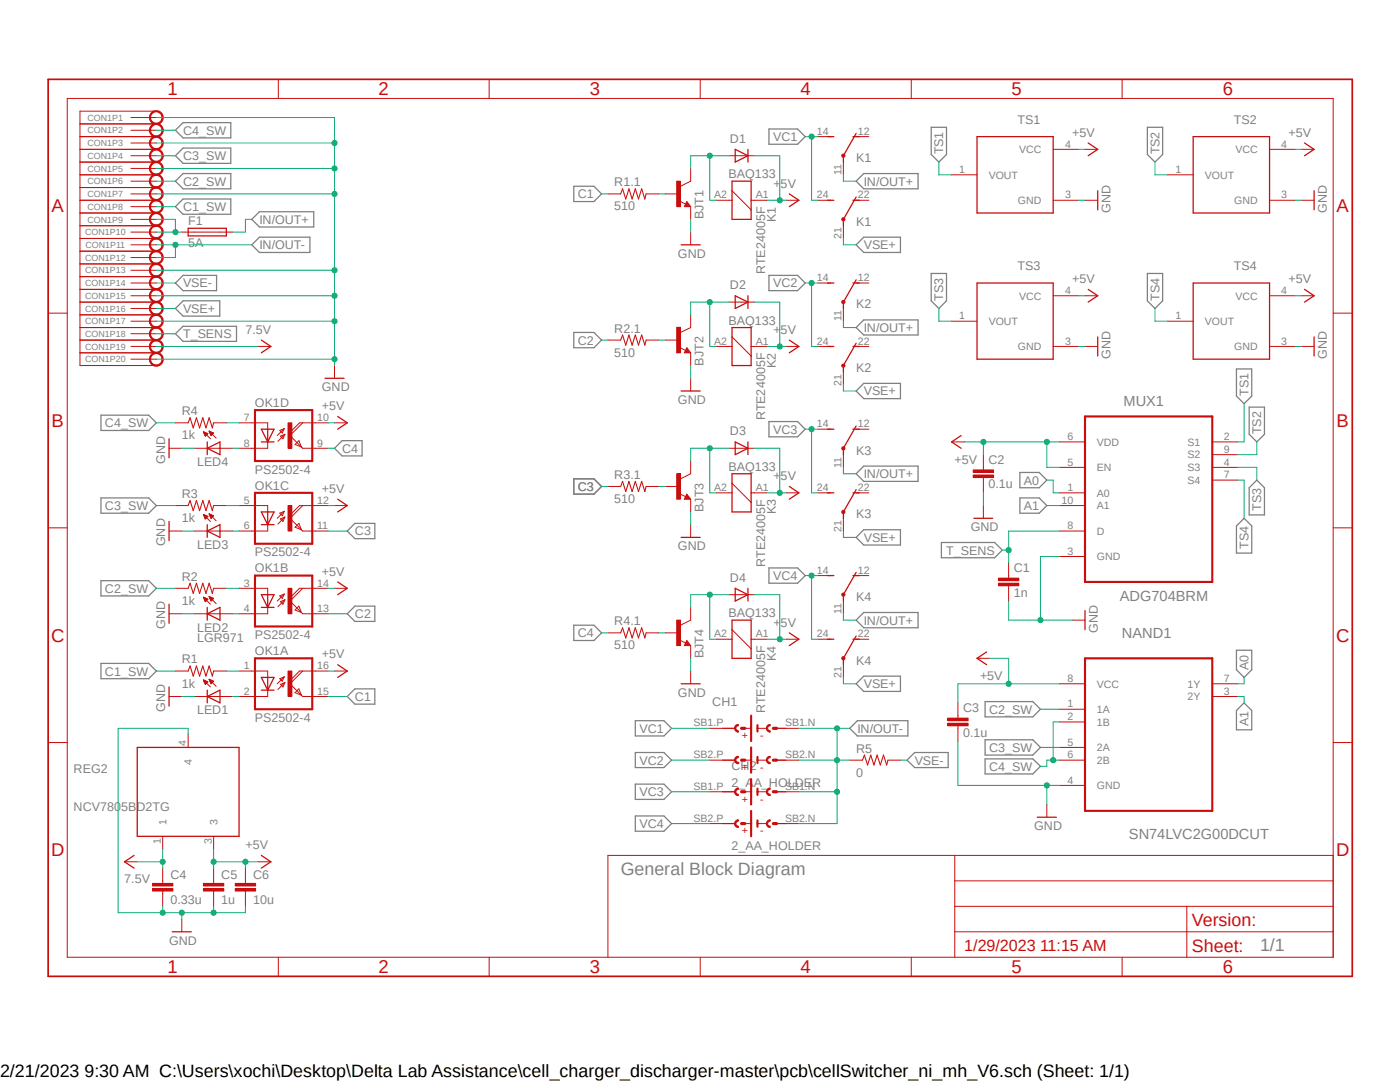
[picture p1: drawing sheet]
<svg xmlns="http://www.w3.org/2000/svg" width="279mm" height="216mm" viewBox="0 0 279 216" stroke-linecap="round" stroke-linejoin="round" font-family="sans-serif">
<defs><g id="words">
<g font-size="3.7" fill="#c90d0c">
<text x="33.4" y="19">1</text>
<text x="75.6" y="19">2</text>
<text x="117.7" y="19">3</text>
<text x="159.8" y="19">4</text>
<text x="201.9" y="19">5</text>
<text x="244" y="19">6</text>
<text x="10.3" y="42.4">A</text>
<text x="266.7" y="42.4">A</text>
<text x="10.3" y="85.2">B</text>
<text x="266.7" y="85.2">B</text>
<text x="10.2" y="128.1">C</text>
<text x="266.7" y="128.1">C</text>
<text x="10.2" y="170.9">D</text>
<text x="266.7" y="170.9">D</text>
<text x="33.4" y="194.2">1</text>
<text x="75.6" y="194.2">2</text>
<text x="117.7" y="194.2">3</text>
<text x="159.8" y="194.2">4</text>
<text x="201.9" y="194.2">5</text>
<text x="244" y="194.2">6</text>
</g>
<g font-size="3.6" fill="#808080">
<text x="123.9" y="174.5">General Block Diagram</text>
<text x="251.5" y="189.7">1/1</text>
</g>
<g font-size="3.6" fill="#c90d0c">
<text x="237.9" y="184.8">Version:</text>
<text x="237.9" y="189.9">Sheet:</text>
</g>
<text font-size="3.6" x="0" y="214.9">2/21/2023 9:30 AM C:\Users\xochi\Desktop\Delta Lab Assistance\cell_charger_discharger-master\pcb\cellSwitcher_ni_mh_V6.sch (Sheet: 1/1)</text>
<text font-size="3.2" fill="#c90d0c" x="192.4" y="189.7">1/29/2023 11:15 AM</text>
<g font-size="2.9" fill="#808080">
<text x="224.2" y="81">MUX1</text>
<text x="223.5" y="119.9">ADG704BRM</text>
<text x="223.9" y="127.3">NAND1</text>
<text x="225.3" y="167.4">SN74LVC2G00DCUT</text>
</g>
<g font-size="2.5" fill="#808080">
<text x="36.5" y="26.9">C4_SW</text>
<text x="145.7" y="28.4">D1</text>
<text x="154.3" y="28.2">VC1</text>
<text x="203.1" y="24.7">TS1</text>
<text x="214" y="27.3">+5V</text>
<text x="246.3" y="24.7">TS2</text>
<text x="257.2" y="27.3">+5V</text>
<text x="36.5" y="32">C3_SW</text>
<text x="145.4" y="35.6">BAQ133</text>
<text x="170.9" y="32.3">K1</text>
<text x="188.3" y="30.8" transform="rotate(-90 188.3 30.8)">TS1</text>
<text x="231.4" y="30.8" transform="rotate(-90 231.4 30.8)">TS2</text>
<text x="36.5" y="37">C2_SW</text>
<text x="115.3" y="39.6">C1</text>
<text x="122.6" y="42">510</text>
<text x="122.6" y="37.2">R1.1</text>
<text x="154.3" y="37.4">+5V</text>
<text x="172.4" y="37">IN/OUT+</text>
<text x="36.5" y="42.1">C1_SW</text>
<text x="37.5" y="44.9">F1</text>
<text x="51.8" y="44.7">IN/OUT+</text>
<text x="140.4" y="43.8" transform="rotate(-90 140.4 43.8)">BJT1</text>
<text x="154.9" y="44.3" transform="rotate(-90 154.9 44.3)">K1</text>
<text x="170.9" y="45">K1</text>
<text x="221.6" y="42.5" transform="rotate(-90 221.6 42.5)">GND</text>
<text x="264.8" y="42.5" transform="rotate(-90 264.8 42.5)">GND</text>
<text x="37.5" y="49.2">5A</text>
<text x="51.8" y="49.7">IN/OUT-</text>
<text x="135.3" y="51.4">GND</text>
<text x="172.4" y="49.7">VSE+</text>
<text x="203.1" y="53.9">TS3</text>
<text x="246.3" y="53.9">TS4</text>
<text x="36.5" y="57.4">VSE-</text>
<text x="145.7" y="57.6">D2</text>
<text x="152.7" y="54.7" transform="rotate(-90 152.7 54.7)">RTE24005F</text>
<text x="154.3" y="57.4">VC2</text>
<text x="214" y="56.5">+5V</text>
<text x="257.2" y="56.5">+5V</text>
<text x="36.5" y="62.4">VSE+</text>
<text x="145.4" y="64.8">BAQ133</text>
<text x="170.9" y="61.6">K2</text>
<text x="188.3" y="60" transform="rotate(-90 188.3 60)">TS3</text>
<text x="231.4" y="60" transform="rotate(-90 231.4 60)">TS4</text>
<text x="36.5" y="67.5">T_SENS</text>
<text x="49" y="66.6">7.5V</text>
<text x="115.3" y="68.8">C2</text>
<text x="122.6" y="71.2">510</text>
<text x="122.6" y="66.4">R2.1</text>
<text x="154.3" y="66.6">+5V</text>
<text x="172.4" y="66.3">IN/OUT+</text>
<text x="221.6" y="71.7" transform="rotate(-90 221.6 71.7)">GND</text>
<text x="264.8" y="71.7" transform="rotate(-90 264.8 71.7)">GND</text>
<text x="140.4" y="72.9" transform="rotate(-90 140.4 72.9)">BJT2</text>
<text x="154.9" y="73.4" transform="rotate(-90 154.9 73.4)">K2</text>
<text x="170.9" y="74.2">K2</text>
<text x="36.3" y="82.9">R4</text>
<text x="50.9" y="81.2">OK1D</text>
<text x="64.2" y="78">GND</text>
<text x="64.2" y="81.8">+5V</text>
<text x="135.3" y="80.6">GND</text>
<text x="152.7" y="83.9" transform="rotate(-90 152.7 83.9)">RTE24005F</text>
<text x="172.4" y="78.9">VSE+</text>
<text x="249.2" y="79" transform="rotate(-90 249.2 79)">TS1</text>
<text x="21" y="85.3">C4_SW</text>
<text x="36.3" y="87.7">1k</text>
<text x="145.7" y="86.8">D3</text>
<text x="154.3" y="86.5">VC3</text>
<text x="251.7" y="86.7" transform="rotate(-90 251.7 86.7)">TS2</text>
<text x="33" y="92.5" transform="rotate(-90 33 92.5)">GND</text>
<text x="39.3" y="93">LED4</text>
<text x="50.9" y="94.5">PS2502-4</text>
<text x="68.3" y="90.3">C4</text>
<text x="122.6" y="95.6">R3.1</text>
<text x="145.4" y="93.9">BAQ133</text>
<text x="154.3" y="95.8">+5V</text>
<text x="170.9" y="90.7">K3</text>
<text x="172.4" y="95.4">IN/OUT+</text>
<text x="190.5" y="92.5">+5V</text>
<text x="197.3" y="92.6">C2</text>
<text x="21" y="101.8">C3_SW</text>
<text x="36.3" y="99.4">R3</text>
<text x="50.9" y="97.7">OK1C</text>
<text x="64.2" y="98.3">+5V</text>
<text x="115.3" y="98">C3</text>
<text x="122.6" y="100.4">510</text>
<text x="197.3" y="97.5">0.1u</text>
<text x="204.3" y="96.7">A0</text>
<text x="204.3" y="101.8">A1</text>
<text x="251.7" y="101.9" transform="rotate(-90 251.7 101.9)">TS3</text>
<text x="36.3" y="104.2">1k</text>
<text x="70.8" y="106.9">C3</text>
<text x="140.4" y="102.2" transform="rotate(-90 140.4 102.2)">BJT3</text>
<text x="154.9" y="102.7" transform="rotate(-90 154.9 102.7)">K3</text>
<text x="170.9" y="103.4">K3</text>
<text x="193.7" y="106">GND</text>
<text x="33" y="109" transform="rotate(-90 33 109)">GND</text>
<text x="39.3" y="109.5">LED3</text>
<text x="50.9" y="111">PS2502-4</text>
<text x="135.3" y="109.8">GND</text>
<text x="152.7" y="113.1" transform="rotate(-90 152.7 113.1)">RTE24005F</text>
<text x="172.4" y="108.1">VSE+</text>
<text x="188.9" y="110.7">T_SENS</text>
<text x="249.2" y="109.5" transform="rotate(-90 249.2 109.5)">TS4</text>
<text x="21" y="118.3">C2_SW</text>
<text x="36.3" y="115.9">R2</text>
<text x="50.9" y="114.2">OK1B</text>
<text x="64.2" y="114.9">+5V</text>
<text x="145.7" y="116">D4</text>
<text x="154.3" y="115.7">VC4</text>
<text x="170.9" y="119.9">K4</text>
<text x="202.3" y="119">1n</text>
<text x="202.3" y="114.2">C1</text>
<text x="33" y="125.5" transform="rotate(-90 33 125.5)">GND</text>
<text x="36.3" y="120.7">1k</text>
<text x="70.8" y="123.4">C2</text>
<text x="122.6" y="124.8">R4.1</text>
<text x="145.4" y="123.1">BAQ133</text>
<text x="154.3" y="125">+5V</text>
<text x="172.4" y="124.6">IN/OUT+</text>
<text x="39.3" y="128.2">LGR971</text>
<text x="39.3" y="126">LED2</text>
<text x="50.9" y="127.6">PS2502-4</text>
<text x="50.9" y="130.7">OK1A</text>
<text x="64.2" y="131.4">+5V</text>
<text x="115.3" y="127.2">C4</text>
<text x="122.6" y="129.6">510</text>
<text x="140.4" y="131.4" transform="rotate(-90 140.4 131.4)">BJT4</text>
<text x="154.9" y="131.9" transform="rotate(-90 154.9 131.9)">K4</text>
<text x="219.1" y="126.3" transform="rotate(-90 219.1 126.3)">GND</text>
<text x="21" y="134.8">C1_SW</text>
<text x="36.3" y="137.2">1k</text>
<text x="36.3" y="132.4">R1</text>
<text x="170.9" y="132.6">K4</text>
<text x="172.4" y="137.3">VSE+</text>
<text x="195.6" y="135.7">+5V</text>
<text x="249.2" y="133.6" transform="rotate(-90 249.2 133.6)">A0</text>
<text x="33" y="142" transform="rotate(-90 33 142)">GND</text>
<text x="39.3" y="142.5">LED1</text>
<text x="70.8" y="139.9">C1</text>
<text x="135.3" y="139">GND</text>
<text x="142.2" y="140.9">CH1</text>
<text x="152.7" y="142.3" transform="rotate(-90 152.7 142.3)">RTE24005F</text>
<text x="192.2" y="142.2">C3</text>
<text x="197.4" y="142.4">C2_SW</text>
<text x="50.9" y="144.1">PS2502-4</text>
<text x="127.6" y="146.2">VC1</text>
<text x="171.1" y="146.2">IN/OUT-</text>
<text x="192.2" y="147">0.1u</text>
<text x="249.2" y="144.8" transform="rotate(-90 249.2 144.8)">A1</text>
<text x="14.7" y="154.2">REG2</text>
<text x="127.6" y="152.6">VC2</text>
<text x="146" y="153.6">CH2</text>
<text x="170.9" y="154.9">0</text>
<text x="170.9" y="150.2">R5</text>
<text x="182.5" y="152.6">VSE-</text>
<text x="197.4" y="153.8">C4_SW</text>
<text x="197.4" y="150">C3_SW</text>
<text x="14.7" y="161.8">NCV7805BD2TG</text>
<text x="127.6" y="158.9">VC3</text>
<text x="146" y="157">2_AA_HOLDER</text>
<text x="127.6" y="165.2">VC4</text>
<text x="206.4" y="165.6">GND</text>
<text x="49" y="169.4">+5V</text>
<text x="146" y="169.7">2_AA_HOLDER</text>
<text x="24.8" y="176.3">7.5V</text>
<text x="34" y="175.4">C4</text>
<text x="44.2" y="175.4">C5</text>
<text x="50.5" y="175.4">C6</text>
<text x="34" y="180.5">0.33u</text>
<text x="44.2" y="180.5">1u</text>
<text x="50.5" y="180.5">10u</text>
<text x="33.7" y="188.5">GND</text>
</g>
<g font-size="2.1" fill="#808080">
<text x="163" y="26.9">14</text>
<text x="171.2" y="26.9">12</text>
<text x="212.6" y="29.5">4</text>
<text x="255.7" y="29.5">4</text>
<text x="167.9" y="34.9" transform="rotate(-90 167.9 34.9)">11</text>
<text x="191.4" y="34.5">1</text>
<text x="197.3" y="35.6">VOUT</text>
<text x="203.4" y="30.6">VCC</text>
<text x="234.6" y="34.5">1</text>
<text x="240.5" y="35.6">VOUT</text>
<text x="246.6" y="30.6">VCC</text>
<text x="142.5" y="39.6">A2</text>
<text x="150.9" y="39.6">A1</text>
<text x="163" y="39.6">24</text>
<text x="171.2" y="39.6">22</text>
<text x="203.2" y="40.7">GND</text>
<text x="212.6" y="39.6">3</text>
<text x="246.3" y="40.7">GND</text>
<text x="255.7" y="39.6">3</text>
<text x="167.9" y="47.8" transform="rotate(-90 167.9 47.8)">21</text>
<text x="163" y="56.1">14</text>
<text x="171.2" y="56.1">12</text>
<text x="203.4" y="59.8">VCC</text>
<text x="212.6" y="58.6">4</text>
<text x="246.6" y="59.8">VCC</text>
<text x="255.7" y="58.6">4</text>
<text x="167.9" y="64.1" transform="rotate(-90 167.9 64.1)">11</text>
<text x="191.4" y="63.7">1</text>
<text x="197.3" y="64.9">VOUT</text>
<text x="234.6" y="63.7">1</text>
<text x="240.5" y="64.9">VOUT</text>
<text x="142.5" y="68.8">A2</text>
<text x="150.9" y="68.8">A1</text>
<text x="163" y="68.8">24</text>
<text x="171.2" y="68.8">22</text>
<text x="203.2" y="69.9">GND</text>
<text x="212.6" y="68.8">3</text>
<text x="246.3" y="69.9">GND</text>
<text x="255.7" y="68.8">3</text>
<text x="167.9" y="77" transform="rotate(-90 167.9 77)">21</text>
<text x="48.7" y="84">7</text>
<text x="48.7" y="89.1">8</text>
<text x="63.3" y="84">10</text>
<text x="63.3" y="89.1">9</text>
<text x="163" y="85.3">14</text>
<text x="171.2" y="85.3">12</text>
<text x="213" y="87.8">6</text>
<text x="218.9" y="88.9">VDD</text>
<text x="237" y="88.9">S1</text>
<text x="244.3" y="87.8">2</text>
<text x="167.9" y="93.3" transform="rotate(-90 167.9 93.3)">11</text>
<text x="213" y="92.9">5</text>
<text x="218.9" y="94">EN</text>
<text x="237" y="91.5">S2</text>
<text x="237" y="94">S3</text>
<text x="244.3" y="90.4">9</text>
<text x="244.3" y="92.9">4</text>
<text x="244.3" y="95.5">7</text>
<text x="48.7" y="100.5">5</text>
<text x="63.3" y="100.5">12</text>
<text x="142.5" y="98">A2</text>
<text x="150.9" y="98">A1</text>
<text x="163" y="98">24</text>
<text x="171.2" y="98">22</text>
<text x="211.8" y="100.5">10</text>
<text x="213" y="98">1</text>
<text x="218.9" y="99.1">A0</text>
<text x="218.9" y="101.6">A1</text>
<text x="237" y="96.6">S4</text>
<text x="48.7" y="105.6">6</text>
<text x="63.3" y="105.6">11</text>
<text x="167.9" y="106.1" transform="rotate(-90 167.9 106.1)">21</text>
<text x="213" y="105.6">8</text>
<text x="218.9" y="106.7">D</text>
<text x="213" y="110.7">3</text>
<text x="218.9" y="111.8">GND</text>
<text x="48.7" y="117.1">3</text>
<text x="63.3" y="117.1">14</text>
<text x="163" y="114.5">14</text>
<text x="171.2" y="114.5">12</text>
<text x="48.7" y="122.1">4</text>
<text x="63.3" y="122.1">13</text>
<text x="167.9" y="122.5" transform="rotate(-90 167.9 122.5)">11</text>
<text x="142.5" y="127.2">A2</text>
<text x="150.9" y="127.2">A1</text>
<text x="163" y="127.2">24</text>
<text x="171.2" y="127.2">22</text>
<text x="48.7" y="133.5">1</text>
<text x="63.3" y="133.5">16</text>
<text x="167.9" y="135.3" transform="rotate(-90 167.9 135.3)">21</text>
<text x="213" y="136.1">8</text>
<text x="218.9" y="137.2">VCC</text>
<text x="237" y="137.2">1Y</text>
<text x="244.3" y="136.1">7</text>
<text x="48.7" y="138.6">2</text>
<text x="63.3" y="138.6">15</text>
<text x="213" y="141.1">1</text>
<text x="213" y="143.7">2</text>
<text x="218.9" y="142.3">1A</text>
<text x="237" y="139.7">2Y</text>
<text x="244.3" y="138.6">3</text>
<text x="37.2" y="148.8" transform="rotate(-90 37.2 148.8)">4</text>
<text x="138.4" y="144.9">SB1.P</text>
<text x="156.7" y="144.9">SB1.N</text>
<text x="213" y="148.8">5</text>
<text x="218.9" y="144.8">1B</text>
<text x="218.9" y="149.9">2A</text>
<text x="38.3" y="152.7" transform="rotate(-90 38.3 152.7)">4</text>
<text x="138.4" y="151.3">SB2.P</text>
<text x="156.7" y="151.3">SB2.N</text>
<text x="213" y="151.3">6</text>
<text x="218.9" y="152.4">2B</text>
<text x="138.4" y="157.6">SB1.P</text>
<text x="156.7" y="157.6">SB1.N</text>
<text x="213" y="156.4">4</text>
<text x="218.9" y="157.5">GND</text>
<text x="33.2" y="164.5" transform="rotate(-90 33.2 164.5)">1</text>
<text x="43.4" y="164.5" transform="rotate(-90 43.4 164.5)">3</text>
<text x="138.4" y="164">SB2.P</text>
<text x="156.7" y="164">SB2.N</text>
<text x="32.1" y="168.4" transform="rotate(-90 32.1 168.4)">1</text>
<text x="42.2" y="168.4" transform="rotate(-90 42.2 168.4)">3</text>
</g>
<g font-size="2.1" fill="#c90d0c">
<text x="148" y="147.5">+</text>
<text x="151.7" y="147.5">-</text>
<text x="148" y="153.8">+</text>
<text x="151.7" y="153.8">-</text>
<text x="148" y="160.1">+</text>
<text x="151.7" y="160.1">-</text>
<text x="148" y="166.5">+</text>
<text x="151.7" y="166.5">-</text>
</g>
<g font-size="1.8" fill="#808080">
<text x="17.5" y="24.1">CON1P1</text>
<text x="17.5" y="26.6">CON1P2</text>
<text x="17.5" y="29.2">CON1P3</text>
<text x="17.5" y="31.7">CON1P4</text>
<text x="17.5" y="34.2">CON1P5</text>
<text x="17.5" y="36.8">CON1P6</text>
<text x="17.5" y="39.3">CON1P7</text>
<text x="17.5" y="41.9">CON1P8</text>
<text x="17" y="46.9">CON1P10</text>
<text x="17.5" y="44.4">CON1P9</text>
<text x="17" y="52">CON1P12</text>
<text x="17.1" y="49.5">CON1P11</text>
<text x="17" y="54.6">CON1P13</text>
<text x="17" y="57.1">CON1P14</text>
<text x="17" y="59.6">CON1P15</text>
<text x="17" y="62.2">CON1P16</text>
<text x="17" y="64.7">CON1P17</text>
<text x="17" y="67.3">CON1P18</text>
<text x="17" y="69.8">CON1P19</text>
<text x="17" y="72.3">CON1P20</text>
</g>
</g></defs>
<path d="M9.1 15.5l261.2 179.9M270.3 15.5l-261.2 179.9" fill="none" stroke="#fff" stroke-width=".2"/>
<g fill="none" stroke="#808080" stroke-width=".25">
<path d="M35 26l1.5-1.5h9.6v3h-9.6zM35 36.2l1.5-1.6h9.6v3.1h-9.6zM36.5 29.5h9.6v3.1h-9.6l-1.5-1.5zM114.5 37.2h4l1.6 1.5-1.6 1.5h-4zM153.5 25.7h5.7l1.5 1.6-1.5 1.5h-5.7zM170.9 36.2l1.5-1.6h10.8v3.1h-10.8zM185.8 25.4h3.1v5.4l-1.5 1.5-1.6-1.5zM229 25.4h3v5.4l-1.5 1.5-1.5-1.5zM35 41.2l1.5-1.5h9.6v3.1h-9.6zM36.5 54.9h6.7v3.1h-6.7l-1.5-1.5zM50.2 48.9l1.6-1.6h10v3.1h-10zM51.8 42.2h10.8v3.1h-10.8l-1.6-1.5z"/>
<path d="M153.5 54.9h5.7l1.5 1.6-1.5 1.5h-5.7zM170.9 48.9l1.5-1.6h7.3v3.1h-7.3zM185.8 54.6h3.1v5.4l-1.5 1.6-1.6-1.6zM229 54.6h3v5.4l-1.5 1.6-1.5-1.6zM35 61.6l1.5-1.6h7.4v3.1h-7.4zM35 66.6l1.5-1.5h10.7v3h-10.7zM114.5 66.3h4l1.6 1.6-1.6 1.5h-4zM170.9 65.4l1.5-1.6h10.8v3h-10.8zM172.4 76.5h7.3v3h-7.3l-1.5-1.5zM246.8 73.6h3v5.4l-1.5 1.6-1.5-1.6zM20.2 99.4h9.5l1.5 1.5-1.5 1.5h-9.5zM20.2 82.8h9.5l1.5 1.6-1.5 1.5h-9.5z"/>
<path d="M66.8 89.5l1.5-1.6h4v3.1h-4zM114.5 95.5h4l1.6 1.6-1.6 1.5h-4zM153.5 84.1h5.7l1.5 1.5-1.5 1.6h-5.7zM172.4 93h10.8v3.1h-10.8l-1.5-1.6zM203.5 94.3h3.9l1.5 1.5-1.5 1.5h-3.9zM203.5 99.4h3.9l1.5 1.5-1.5 1.5h-3.9zM249.3 81.2h3v5.5l-1.5 1.5-1.5-1.5zM250.8 95.8l1.5 1.5v5.4h-3v-5.4zM20.2 115.9h9.5l1.5 1.5-1.5 1.5h-9.5zM70.8 104.4h4v3.1h-4l-1.5-1.5zM153.5 113.3h5.7l1.5 1.6-1.5 1.5h-5.7zM170.9 107.2l1.5-1.5h7.3v3.1h-7.3z"/>
<path d="M187.9 108.2h10.6l1.5 1.6-1.5 1.5h-10.6zM248.3 103.4l1.5 1.5v5.5h-3v-5.5zM20.2 132.4h9.5l1.5 1.5-1.5 1.5h-9.5zM70.8 137.5h4v3h-4l-1.5-1.5zM70.8 120.9h4v3.1h-4l-1.5-1.5zM114.5 124.8h4l1.6 1.5-1.6 1.5h-4zM170.9 136.4l1.5-1.5h7.3v3.1h-7.3zM170.9 123.7l1.5-1.5h10.8v3.1h-10.8zM196.6 140h9.5l1.5 1.5-1.5 1.5h-9.5zM246.8 129.8h3v3.8l-1.5 1.6-1.5-1.6zM126.8 143.8h5.7l1.5 1.5-1.5 1.6h-5.7zM126.8 150.2h5.7l1.5 1.5-1.5 1.5h-5.7z"/>
<path d="M126.8 156.5h5.7l1.5 1.5-1.5 1.5h-5.7zM171.1 143.8h10.1v3.1h-10.1l-1.5-1.6zM181 151.7l1.5-1.5h6.7v3h-6.7zM196.6 151.4h9.5l1.5 1.5-1.5 1.5h-9.5zM196.6 147.6h9.5l1.5 1.5-1.5 1.6h-9.5zM248.3 140.3l1.5 1.5v3.8h-3v-3.8zM126.8 162.8h5.7l1.5 1.5-1.5 1.6h-5.7z"/>
</g>
<path d="M146.1 36.2h3.8v7.6h-3.8zM165.1 27.3h1.3M170.2 27.3h1.3M170.9 26.6l-2.6 4.5v1.2" fill="none" stroke="#c90d0c" stroke-width=".25"/>
<path d="M142.9 40h3.2M146.1 38.1l3.8 3.8M149.9 40h3.2" fill="none" stroke="#c90d0c" stroke-width=".2"/>
<path d="M168.1 30.8h.4l.2 .3-.2 .2-.2 .1-.2-.1z" fill-rule="evenodd" fill="#c90d0c"/>
<path d="M163.2 27.3h2.6M168.1 30.8h.4l.2 .3-.2 .2-.2 .1-.2-.1zM168.3 32.3v2.6M170.9 27.3h2.5" fill="none" stroke="#c90d0c" stroke-width=".2"/>
<path d="M165.1 40h1.3M170.2 40h1.3M170.9 39.3l-2.6 4.5v1.2" fill="none" stroke="#c90d0c" stroke-width=".25"/>
<path d="M168.1 43.5h.4l.2 .3-.2 .2-.2 .1-.2-.1z" fill-rule="evenodd" fill="#c90d0c"/>
<path d="M163.2 40h2.6M170.9 40h2.5M168.1 43.5h.4l.2 .3-.2 .2-.2 .1-.2-.1zM168.3 45v2.6M142.9 69.1h3.2M146.1 67.2l3.8 3.8M149.9 69.1h3.2" fill="none" stroke="#c90d0c" stroke-width=".2"/>
<path d="M165.1 56.5h1.3M170.2 56.5h1.3M170.9 55.8l-2.6 4.5v1.3M146.1 65.4h3.8v7.5h-3.8z" fill="none" stroke="#c90d0c" stroke-width=".25"/>
<path d="M168.1 60h.4l.2 .3-.2 .2h-.4z" fill-rule="evenodd" fill="#c90d0c"/>
<path d="M163.2 56.5h2.6M170.9 56.5h2.5M168.1 60h.4l.2 .3-.2 .2h-.4zM168.3 61.6v2.5" fill="none" stroke="#c90d0c" stroke-width=".2"/>
<path d="M165.1 69.1h1.3M170.2 69.1h1.3M170.9 68.5l-2.6 4.4v1.3" fill="none" stroke="#c90d0c" stroke-width=".25"/>
<path d="M168.1 72.7h.4l.2 .2-.2 .3h-.4z" fill-rule="evenodd" fill="#c90d0c"/>
<path d="M163.2 69.1h2.6M168.1 72.7h.4l.2 .2-.2 .3h-.4zM168.3 74.2v2.6M170.9 69.1h2.5M142.9 98.3h3.2M146.1 96.4l3.8 3.8M149.9 98.3h3.2" fill="none" stroke="#c90d0c" stroke-width=".2"/>
<path d="M146.1 94.5h3.8v7.7h-3.8zM165.1 85.6h1.3M170.2 85.6h1.3M170.9 85l-2.6 4.5v1.2" fill="none" stroke="#c90d0c" stroke-width=".25"/>
<path d="M168.1 89.2l.2-.1 .2 .1 .2 .3-.2 .2h-.4z" fill-rule="evenodd" fill="#c90d0c"/>
<path d="M163.2 85.6h2.6M168.1 89.2l.2-.1 .2 .1 .2 .3-.2 .2h-.4zM168.3 90.7v2.6M170.9 85.6h2.5" fill="none" stroke="#c90d0c" stroke-width=".2"/>
<path d="M165.1 98.3h1.3M170.2 98.3h1.3M170.9 97.7l-2.6 4.5v1.2" fill="none" stroke="#c90d0c" stroke-width=".25"/>
<path d="M168.1 101.9l.2-.1 .2 .1 .2 .3-.2 .2h-.4z" fill-rule="evenodd" fill="#c90d0c"/>
<path d="M163.2 98.3h2.6M170.9 98.3h2.5M168.1 101.9l.2-.1 .2 .1 .2 .3-.2 .2h-.4zM168.3 103.4v2.6M142.9 127.6h3.2M146.1 125.6l3.8 3.9M149.9 127.6h3.2" fill="none" stroke="#c90d0c" stroke-width=".2"/>
<path d="M165.1 114.9h1.3M170.2 114.9h1.3M170.9 114.2l-2.6 4.5v1.2M146.1 123.7h3.8v7.7h-3.8z" fill="none" stroke="#c90d0c" stroke-width=".25"/>
<path d="M168.1 118.4h.4l.2 .3-.2 .2-.2 .1-.2-.1z" fill-rule="evenodd" fill="#c90d0c"/>
<path d="M163.2 114.9h2.6M168.1 118.4h.4l.2 .3-.2 .2-.2 .1-.2-.1zM168.3 119.9v2.6M170.9 114.9h2.5" fill="none" stroke="#c90d0c" stroke-width=".2"/>
<path d="M165.1 127.6h1.3M170.2 127.6h1.3M170.9 126.9l-2.6 4.5v1.2" fill="none" stroke="#c90d0c" stroke-width=".25"/>
<path d="M168.1 131.1h.4l.2 .3-.2 .2-.2 .1-.2-.1z" fill-rule="evenodd" fill="#c90d0c"/>
<g fill="none" stroke="#c90d0c" stroke-width=".2">
<path d="M38.8 89.5h7.6M40.6 86.1l1.4 1.4M40.6 86.1l.9 .4-.5 .5zM40.6 86.2h.1M40.6 86.3h.2M40.7 86.4h.3M40.7 86.5h.7M40.7 86.4h.5M40.8 86.6h.6M40.8 86.7h.5M40.9 86.8h.3M40.9 86.9h.2"/>
<path d="M40.9 87h.2M41.7 86l1.4 1.4M41.7 86l.9 .4-.5 .5zM41.7 86.1h.1M41.8 86.2h.2M41.8 86.3h.4M41.9 86.4h.6M41.9 86.4h.7M42 86.5h.5M42 86.6h.4M42 86.8h.2M42 86.7h.3"/>
<path d="M42.1 86.9h.1M38.8 106h7.6M40.6 119.2l1.4 1.4M40.6 119.2h.1M40.6 119.2l.9 .3-.5 .6zM40.6 102.7l1.4 1.4M40.6 102.7h.1M40.6 102.7l.9 .3M40.6 102.7l.4 .8 .5-.5M40.6 119.3h.3M40.6 102.8h.3M40.7 119.4h.4"/>
<path d="M40.7 102.9h.4M40.7 119.5h.6M40.7 103h.6M40.8 119.6h.6M40.8 103h.7M40.8 119.7h.6M40.8 103.2h.5M40.8 103.1h.6M40.9 119.8h.4M40.9 103.3h.3M40.9 119.8h.3M40.9 119.9h.2"/>
<path d="M40.9 103.4h.2M40.9 103.5h.1M41.7 119l1.4 1.4M41.7 119l.9 .4-.5 .5zM41.7 102.5l1.4 1.4M41.7 102.5l.9 .4-.5 .5M41.7 102.5l.4 .9M41.7 102.6h.2M41.8 119.1h.2M41.8 102.7h.3M41.8 119.3h.6M41.8 119.2h.4"/>
<path d="M41.8 102.8h.5M41.9 119.4h.7M41.9 102.9h.6M41.9 119.5h.6M41.9 103h.7M42 119.6h.5M42 103h.5M42 119.7h.4M42 103.1h.4M42 119.8h.3M42 103.2h.3M42.1 119.8h.1"/>
<path d="M42.1 103.3h.1M42.1 103.4l.1 .1M38.8 139h7.6M38.8 122.5h7.6M40.6 135.7l1.4 1.4M40.6 135.7l.9 .4-.5 .5zM40.6 135.8h.4M40.6 135.7h.2M40.7 135.9h.5M40.7 136h.7M40.8 136.1h.6M40.8 136.2h.5"/>
<path d="M40.9 136.3h.3M40.9 136.4h.2M40.9 120h.1M41 136.5v.1M41.7 135.6l1.4 1.3M41.7 135.6l.9 .3M41.7 135.6l.4 .8 .5-.5M41.7 135.6h.1M41.8 135.6h.2M41.8 135.7h.4M41.9 135.8h.5M41.9 136h.6"/>
<path d="M41.9 135.9h.7M42 136.1h.5M42 136.2h.3M42 136.3h.2M42.1 136.4h.1M50.2 133.9h3.2v1.3M53.4 137.7v1.3h-3.2M55.8 135.4l.9-.4-.4 .9zM56 136.6l.9-.4-.4 .9zM56.7 135l-1.4 1.4M56.9 136.2l-1.4 1.4M59.6 137.5l.6 1.2-1.3-.5z"/>
<path d="M60.4 133.9l-2.5 2.5 2.5 2.6h2.5M62.9 133.9h-3.1l-1.9 1.9M163.2 127.6h2.6M168.1 131.1h.4l.2 .3-.2 .2-.2 .1-.2-.1zM168.3 132.6v2.6M170.9 127.6h2.5"/>
</g>
<path d="M41.4 88.2v2.5M41.4 89.5l2.5-1.3v2.5zM41.4 104.7v2.5M41.4 106l2.5-1.3v2.5zM41.4 139l2.5-1.3v2.6zM41.4 121.2v2.5M41.4 137.7v2.6M41.4 122.5l2.5-1.3v2.5zM52.2 135.2h2.5l-1.3 2.5zM52.2 137.7h2.5M53.4 135.2v2.5" fill="none" stroke="#c90d0c" stroke-width=".25"/>
<path d="M50.9 131.4h11.4v10.1h-11.4z" fill="none" stroke="#c90d0c" stroke-width=".42"/>
<path d="M57.5 133.9h.8v5.1h-.8z" fill-rule="evenodd" fill="#c90d0c"/>
<g fill="none" stroke="#c90d0c" stroke-width=".2">
<path d="M50.2 117.4h3.2v1.3M55.8 118.9l.9-.4-.4 .9zM56.7 118.5l-1.4 1.4M56.9 119.7l-1.4 1.4M60.4 117.4l-2.5 2.5 2.5 2.6h2.5M62.9 117.4h-3.1l-1.9 1.9M47.7 133.9h2.5M47.7 139h2.5M53.4 121.2v1.3h-3.2M56 120.1l.9-.4-.4 .9zM57.5 133.9h.8v5.1h-.8zM59.6 120.9l.6 1.3-1.3-.5z"/>
<path d="M62.9 133.9h2.6M62.9 139h2.6"/>
</g>
<path d="M52.2 118.7h2.5l-1.3 2.5zM53.4 118.7v2.5M52.2 121.2h2.5" fill="none" stroke="#c90d0c" stroke-width=".25"/>
<path d="M50.9 114.9h11.4v10.1h-11.4z" fill="none" stroke="#c90d0c" stroke-width=".42"/>
<path d="M57.5 117.4h.8v5.1h-.8z" fill-rule="evenodd" fill="#c90d0c"/>
<g fill="none" stroke="#c90d0c" stroke-width=".2">
<path d="M47.7 117.4h2.5M50.2 100.9h3.2v1.3M53.4 104.7v1.3h-3.2M55.8 102.4l.9-.4-.4 .9zM56 103.5l.9-.3-.4 .9zM56.7 102l-1.4 1.4M56.9 103.2l-1.4 1.4M57.5 117.4h.8v5.1h-.8zM59.6 104.4l.6 1.3-1.3-.5zM60.4 100.9l-2.5 2.5 2.5 2.6h2.5M62.9 117.4h2.6M62.9 100.9h-3.1l-1.9 1.9"/>
<path d="M47.7 122.5h2.5M62.9 122.5h2.6"/>
</g>
<path d="M52.2 102.2h2.5l-1.3 2.5zM52.2 104.7h2.5M53.4 102.2v2.5" fill="none" stroke="#c90d0c" stroke-width=".25"/>
<path d="M50.9 98.3h11.4v10.2h-11.4z" fill="none" stroke="#c90d0c" stroke-width=".42"/>
<path d="M57.5 100.9h.8v5.1h-.8z" fill-rule="evenodd" fill="#c90d0c"/>
<g fill="none" stroke="#c90d0c" stroke-width=".2">
<path d="M50.2 84.4h3.2v1.2M53.4 88.2v1.3h-3.2M55.8 85.9l.9-.4-.4 .9zM56 87l.9-.3-.4 .8zM56.7 85.5l-1.4 1.4M56.9 86.7l-1.4 1.4M58.9 88.7l.7-.8 .6 1.3zM60.2 89.2l.2 .3h2.5M60.4 84.4l-2.5 2.5 2.3 2.3M62.9 84.4h-3.1l-1.9 1.9M47.7 100.9h2.5M47.7 106h2.5"/>
<path d="M57.5 100.9h.8v5.1h-.8zM62.9 100.9h2.6M62.9 106h2.6"/>
</g>
<path d="M52.2 85.6h2.5l-1.3 2.6zM52.2 88.2h2.5M53.4 85.6v2.6" fill="none" stroke="#c90d0c" stroke-width=".25"/>
<path d="M50.9 81.8h11.4v10.2h-11.4z" fill="none" stroke="#c90d0c" stroke-width=".42"/>
<path d="M57.5 84.4h.8v5.1h-.8z" fill-rule="evenodd" fill="#c90d0c"/>
<path d="M137.8 36.2l-2 1M145.5 31.1h5M135.6 40.1l1.2 .6M137.1 40.2l.7 1h-1.2zM145.5 60.3h5M47.7 84.4h2.5M47.7 89.5h2.5M57.5 84.4h.8v5.1h-.8zM62.9 84.4h2.6M62.9 89.5h2.6M145.5 89.5h5M145.5 118.7h5" fill="none" stroke="#c90d0c" stroke-width=".2"/>
<path d="M146.7 29.8l2.6 1.3-2.6 1.2zM149.3 29.8v2.5M137.1 40.7l.1 .3h-.4l.3-.5 .5 .6h-.8M146.7 59l2.6 1.3-2.6 1.3zM149.3 59v2.6M146.7 88.2l2.6 1.3-2.6 1.2zM149.3 88.2v2.5M146.7 117.4l2.6 1.3-2.6 1.2zM149.3 117.4v2.5" fill="none" stroke="#c90d0c" stroke-width=".25"/>
<path d="M135 36.2h.8v5h-.8z" fill-rule="evenodd" fill="#c90d0c"/>
<path d="M132.8 38.7h2.5M135 36.2h.8v5h-.8zM137.8 33.6v2.6M137.8 41.2v2.6M135.6 69.3l1.2 .6M137.1 69.4l.7 1h-1.2zM137.8 65.4l-2 .9" fill="none" stroke="#c90d0c" stroke-width=".2"/>
<path d="M137.1 69.9l.1 .2h-.4l.3-.5 .5 .7h-.8" fill="none" stroke="#c90d0c" stroke-width=".25"/>
<path d="M135 65.3h.8v5.1h-.8z" fill-rule="evenodd" fill="#c90d0c"/>
<path d="M132.8 67.9h2.5M135 65.3h.8v5.1h-.8zM137.8 62.8v2.6M137.8 70.4v2.5M135.6 98.5l1.2 .6M137.1 98.6l.7 1h-1.2zM137.8 94.5l-2 1" fill="none" stroke="#c90d0c" stroke-width=".2"/>
<path d="M137.1 99.1l.1 .3h-.4l.3-.6 .5 .7h-.8" fill="none" stroke="#c90d0c" stroke-width=".25"/>
<path d="M135 94.5h.8v5.1h-.8z" fill-rule="evenodd" fill="#c90d0c"/>
<path d="M132.8 97.1h2.5M135 94.5h.8v5.1h-.8zM137.8 92v2.5M137.8 99.6v2.6M135.6 127.7l1.2 .6M137.1 127.8l.7 1h-1.2zM137.8 123.7l-2 1.1" fill="none" stroke="#c90d0c" stroke-width=".2"/>
<path d="M137.1 128.3l.1 .3h-.4l.3-.5 .5 .6h-.8" fill="none" stroke="#c90d0c" stroke-width=".25"/>
<path d="M135 123.7h.8v5.1h-.8z" fill-rule="evenodd" fill="#c90d0c"/>
<g fill="none" stroke="#c90d0c" stroke-width=".2">
<path d="M121.3 38.7h2.6M128.9 38.7h2.6M36.3 46.3h10.1M121.3 67.9h2.6M128.9 67.9h2.6M35 84.4h2.5M42.6 84.4h2.6M121.3 97.1h2.6M128.9 97.1h2.6M211.5 88.2h5M211.5 93.3h5M211.5 98.3h5"/>
<path d="M241.9 88.2h5.1M241.9 93.3h5.1M241.9 90.7h5.1M241.9 95.8h5.1M35 117.4h2.5M35 100.9h2.5M42.6 117.4h2.6M42.6 100.9h2.6M211.5 100.9h5M211.5 106h5M211.5 111h5M35 133.9h2.5"/>
<path d="M42.6 133.9h2.6M121.3 126.3h2.6M128.9 126.3h2.6M132.8 126.3h2.5M135 123.7h.8v5.1h-.8zM137.8 121.2v2.5M137.8 128.8v2.6M211.5 136.4h5M241.9 136.4h5.1M241.9 139h5.1M148.6 145.3h1.3M151.2 145.3h1.9"/>
<path d="M211.5 141.5h5M211.5 144.1h5M211.5 149.1h5M211.5 151.7h5M211.5 156.7h5"/>
</g>
<path d="M123.9 38.7l.3-1 .7 2 .6-2 .7 2 .6-2 .6 2 .7-2 .6 2 .2-1M123.9 67.9l.3-1.1 .7 2.1 .6-2.1 .7 2.1 .6-2.1 .6 2.1 .7-2.1 .6 2.1 .2-1M37.5 84.4l.4-1 .7 2 .6-2 .6 2 .7-2 .6 2 .6-2 .7 2 .2-1M123.9 97.1l.3-1 .7 2 .6-2 .7 2 .6-2 .6 2 .7-2 .6 2 .2-1M37.5 117.4l.4-1 .7 2 .6-2 .6 2 .7-2 .6 2 .6-2 .7 2 .2-1M37.5 100.9l.4-1 .7 2 .6-2 .6 2 .7-2 .6 2 .6-2 .7 2 .2-1M37.5 133.9l.4-1 .7 2 .6-2 .6 2 .7-2 .6 2 .6-2 .7 2 .2-1M123.9 126.3l.3-1 .7 2 .6-2 .7 2 .6-2 .6 2 .7-2 .6 2 .2-1" fill="none" stroke="#c90d0c" stroke-width=".21"/>
<path d="M37.5 45.6h7.7v1.5h-7.7z" fill="none" stroke="#c90d0c" stroke-width=".25"/>
<path d="M216.5 83.1h25.4v33h-25.4zM216.5 131.4h25.4v30.4h-25.4zM149.9 142.8v5.1M151.2 144.7v1.3" fill="none" stroke="#c90d0c" stroke-width=".42"/>
<path d="M146.7 144.9l.5-.3h.2v.2a.51 .51 0 0 0-.6 .5 .51 .51 0 0 0 .6 .5v.3a.78 .78 0 0 1-.7-1.2z" fill-rule="evenodd" fill="#c90d0c"/>
<path d="M146.7 144.9l.5-.3h.2v.2a.51 .51 0 0 0-.6 .5 .51 .51 0 0 0 .6 .5v.3a.78 .78 0 0 1-.7-1.2z" fill="none" stroke="#c90d0c" stroke-width=".2"/>
<path d="M153.1 144.9l.4-.3h.2v.2a.51 .51 0 0 0-.5 .5 .51 .51 0 0 0 .5 .5v.3a.78 .78 0 0 1-.6-1.2z" fill-rule="evenodd" fill="#c90d0c"/>
<path d="M144.2 145.3h2.5M148.6 151.7h1.3M151.2 151.7h1.9M153.1 144.9l.4-.3h.2v.2a.51 .51 0 0 0-.5 .5 .51 .51 0 0 0 .5 .5v.3a.78 .78 0 0 1-.6-1.2zM155 145.3h1.9" fill="none" stroke="#c90d0c" stroke-width=".2"/>
<path d="M148 145.3h.6M154.3 145.3h.7" fill="none" stroke="#c90d0c" stroke-width=".64"/>
<path d="M149.9 149.1v5.1M151.2 151v1.3" fill="none" stroke="#c90d0c" stroke-width=".42"/>
<path d="M146.7 151.2l.5-.3h.2v.3a.49 .49 0 0 0-.6 .5 .49 .49 0 0 0 .6 .4v.3a.74 .74 0 0 1-.7-.4 .74 .74 0 0 1 0-.8z" fill-rule="evenodd" fill="#c90d0c"/>
<path d="M146.7 151.2l.5-.3h.2v.3a.49 .49 0 0 0-.6 .5 .49 .49 0 0 0 .6 .4v.3a.74 .74 0 0 1-.7-.4 .74 .74 0 0 1 0-.8z" fill="none" stroke="#c90d0c" stroke-width=".2"/>
<path d="M153.1 151.2l.4-.3h.2v.3a.49 .49 0 0 0-.5 .5 .49 .49 0 0 0 .5 .4v.3a.74 .74 0 0 1-.7-.4 .74 .74 0 0 1 .1-.8z" fill-rule="evenodd" fill="#c90d0c"/>
<path d="M141.6 151.7h5.1M141.6 145.3h5.1M148.6 158h1.3M151.2 158h1.9M153.1 151.2l.4-.3h.2v.3a.49 .49 0 0 0-.5 .5 .49 .49 0 0 0 .5 .4v.3a.74 .74 0 0 1-.7-.4 .74 .74 0 0 1 .1-.8zM154.3 151.7h5.1M154.3 145.3h5.1" fill="none" stroke="#c90d0c" stroke-width=".2"/>
<path d="M148 151.7h.6M154.3 151.7h.7" fill="none" stroke="#c90d0c" stroke-width=".64"/>
<path d="M149.9 155.4v5.1M151.2 157.4v1.2" fill="none" stroke="#c90d0c" stroke-width=".42"/>
<path d="M146.7 157.6l.5-.4h.2v.3a.51 .51 0 0 0-.6 .5 .51 .51 0 0 0 .6 .5v.3a.74 .74 0 0 1-.7-.4 .74 .74 0 0 1 0-.8z" fill-rule="evenodd" fill="#c90d0c"/>
<path d="M146.7 157.6l.5-.4h.2v.3a.51 .51 0 0 0-.6 .5 .51 .51 0 0 0 .6 .5v.3a.74 .74 0 0 1-.7-.4 .74 .74 0 0 1 0-.8z" fill="none" stroke="#c90d0c" stroke-width=".2"/>
<path d="M153.1 157.6l.4-.4h.2v.3a.51 .51 0 0 0-.5 .5 .51 .51 0 0 0 .5 .5v.3a.74 .74 0 0 1-.7-.4 .74 .74 0 0 1 .1-.8z" fill-rule="evenodd" fill="#c90d0c"/>
<path d="M144.2 158h2.5M153.1 157.6l.4-.4h.2v.3a.51 .51 0 0 0-.5 .5 .51 .51 0 0 0 .5 .5v.3a.74 .74 0 0 1-.7-.4 .74 .74 0 0 1 .1-.8zM155 158h1.9M148.6 164.3h1.3M151.2 164.3h1.9" fill="none" stroke="#c90d0c" stroke-width=".2"/>
<path d="M148 158h.6M154.3 158h.7" fill="none" stroke="#c90d0c" stroke-width=".64"/>
<path d="M149.9 161.8v5.1M151.2 163.7v1.3" fill="none" stroke="#c90d0c" stroke-width=".42"/>
<path d="M146.7 163.9l.5-.3h.2v.2a.51 .51 0 0 0-.6 .5 .51 .51 0 0 0 .6 .5v.3a.74 .74 0 0 1-.7-.4 .74 .74 0 0 1 0-.8z" fill-rule="evenodd" fill="#c90d0c"/>
<path d="M146.7 163.9l.5-.3h.2v.2a.51 .51 0 0 0-.6 .5 .51 .51 0 0 0 .6 .5v.3a.74 .74 0 0 1-.7-.4 .74 .74 0 0 1 0-.8z" fill="none" stroke="#c90d0c" stroke-width=".2"/>
<path d="M153.1 163.9l.4-.3h.2v.2a.51 .51 0 0 0-.5 .5 .51 .51 0 0 0 .5 .5v.3a.74 .74 0 0 1-.7-.4 .74 .74 0 0 1 .1-.8z" fill-rule="evenodd" fill="#c90d0c"/>
<path d="M201.3 114.9v.5M201.3 116.9v.5M141.6 158h5.1M154.3 158h5.1M141.6 164.3h5.1M153.1 163.9l.4-.3h.2v.2a.51 .51 0 0 0-.5 .5 .51 .51 0 0 0 .5 .5v.3a.74 .74 0 0 1-.7-.4 .74 .74 0 0 1 .1-.8zM154.3 164.3h5.1" fill="none" stroke="#c90d0c" stroke-width=".2"/>
<path d="M148 164.3h.6M154.3 164.3h.7" fill="none" stroke="#c90d0c" stroke-width=".64"/>
<path d="M199.3 115.4h4v.5h-4z" fill-rule="evenodd" fill="#c90d0c"/>
<path d="M199.3 115.4h4v.5h-4z" fill="none" stroke="#c90d0c" stroke-width=".2"/>
<path d="M199.3 116.4h4v.5h-4z" fill-rule="evenodd" fill="#c90d0c"/>
<path d="M196.3 93.3v.5M196.3 95.3v.5M199.3 116.4h4v.5h-4zM201.3 112.3v2.6M201.3 117.4v2.5" fill="none" stroke="#c90d0c" stroke-width=".2"/>
<path d="M194.2 93.8h4.1v.5h-4.1z" fill-rule="evenodd" fill="#c90d0c"/>
<path d="M194.2 93.8h4.1v.5h-4.1z" fill="none" stroke="#c90d0c" stroke-width=".2"/>
<path d="M194.2 94.8h4.1v.5h-4.1z" fill-rule="evenodd" fill="#c90d0c"/>
<path d="M194.2 94.8h4.1v.5h-4.1zM196.3 90.7v2.6M196.3 95.8v2.5M191.2 142.8v.5M191.2 144.8v.5" fill="none" stroke="#c90d0c" stroke-width=".2"/>
<path d="M189.1 143.3h4.1v.5h-4.1z" fill-rule="evenodd" fill="#c90d0c"/>
<path d="M189.1 143.3h4.1v.5h-4.1z" fill="none" stroke="#c90d0c" stroke-width=".2"/>
<path d="M189.1 144.3h4.1v.5h-4.1z" fill-rule="evenodd" fill="#c90d0c"/>
<g fill="none" stroke="#c90d0c" stroke-width=".2">
<path d="M13.4 19.6h252.7v171.4h-252.7zM55.5 15.8v3.8M97.6 15.8v3.8M139.7 15.8v3.8M181.9 15.8v3.8M223.9 15.8v3.8M26.1 23.5h5.1M31.2 22.2h-15.2v2.5h15.2M156.9 40h2.5M216.5 29.8h2.6M216.5 40h2.6M259.7 29.8h2.6"/>
<path d="M259.7 40h2.6M137.8 46.3v2.6M216.5 59h2.6M259.7 59h2.6M9.6 62.5h3.8M137.8 75.5v2.5M156.9 69.1h2.5M216.5 69.1h2.6M259.7 69.1h2.6M266.1 62.5h3.8M156.9 98.3h2.5M189.9 88.2h2.5"/>
<path d="M9.6 105.3h3.8M137.8 104.7v2.5M196.3 100.9v2.5M266.1 105.3h3.8M137.8 133.9v2.5M156.9 127.6h2.5M195 131.4h2.5M214 123.7h2.5M9.6 148.2h3.8M189.1 144.3h4.1v.5h-4.1zM191.2 140.3v2.5M191.2 145.3v2.6"/>
<path d="M266.1 148.2h3.8M190.5 170.7v20.3M190.5 175.8h75.6M208.9 160.5v2.6M266.1 170.7h-144.8v20.3M55.5 191v3.8M97.6 191v3.8M139.7 191v3.8M181.9 191v3.8M190.5 185.9h75.6M190.5 180.8h75.6M223.9 191v3.8"/>
<path d="M236.9 180.8v10.2"/>
</g>
<path d="M9.6 15.8h260.3v179h-260.3z" fill="none" stroke="#c90d0c" stroke-width=".34"/>
<g fill="none" stroke="#c90d0c" stroke-width=".25">
<path d="M157.5 38.7l1.9 1.3-1.9 1.2M217.2 28.5l1.9 1.3-1.9 1.3M219.1 38.1v3.8M260.3 28.5l2 1.3-2 1.3M262.3 38.1v3.8M135.9 48.9h3.8M217.2 57.7l1.9 1.3-1.9 1.3M260.3 57.7l2 1.3-2 1.3M135.9 78h3.8M157.5 67.9l1.9 1.2-1.9 1.3M219.1 67.2v3.8M262.3 67.2v3.8"/>
<path d="M157.5 97.1l1.9 1.2-1.9 1.3M191.8 86.9l-1.9 1.3 1.9 1.3M135.9 107.2h3.8M194.4 103.4h3.7M135.9 136.4h3.8M157.5 126.3l1.9 1.3-1.9 1.2M196.9 130.1l-1.9 1.3 1.9 1.2M216.5 121.8v3.8M207 163.1h3.8"/>
</g>
<path d="M30.1 22.6a1.39 1.39 0 0 1 2.3 .1 1.39 1.39 0 0 1-.8 2.1 1.39 1.39 0 0 1-1.8-1.3h.3a1.15 1.15 0 0 1 1.6-1 1.15 1.15 0 0 1 .2 1.9 1.15 1.15 0 0 1-1.8-.6v-.3h-.3z" fill-rule="evenodd" fill="#c90d0c"/>
<path d="M26.1 26h5.1M30.1 22.6a1.39 1.39 0 0 1 2.3 .1 1.39 1.39 0 0 1-.8 2.1 1.39 1.39 0 0 1-1.8-1.3h.3a1.15 1.15 0 0 1 1.6-1 1.15 1.15 0 0 1 .2 1.9 1.15 1.15 0 0 1-1.8-.6v-.3h-.3zM31.2 24.7h-15.2v2.6h15.2" fill="none" stroke="#c90d0c" stroke-width=".2"/>
<path d="M30.1 25.1a1.39 1.39 0 0 1 2.3 .2 1.39 1.39 0 0 1-.8 2.1 1.39 1.39 0 0 1-1.8-1.4h.3a1.15 1.15 0 0 1 1.6-1 1.15 1.15 0 0 1 .2 1.9 1.15 1.15 0 0 1-1.8-.5v-.4h-.3z" fill-rule="evenodd" fill="#c90d0c"/>
<path d="M26.1 28.5h5.1M30.1 25.1a1.39 1.39 0 0 1 2.3 .2 1.39 1.39 0 0 1-.8 2.1 1.39 1.39 0 0 1-1.8-1.4h.3a1.15 1.15 0 0 1 1.6-1 1.15 1.15 0 0 1 .2 1.9 1.15 1.15 0 0 1-1.8-.5v-.4h-.3zM31.2 27.3h-15.2v2.5h15.2" fill="none" stroke="#c90d0c" stroke-width=".2"/>
<path d="M30.1 27.6a1.39 1.39 0 0 1 2.3 .2 1.39 1.39 0 0 1-.8 2.1 1.39 1.39 0 0 1-1.8-1.4h.3a1.15 1.15 0 0 1 1.6-.9 1.15 1.15 0 0 1 .2 1.9 1.15 1.15 0 0 1-1.8-.6v-.4h-.3z" fill-rule="evenodd" fill="#c90d0c"/>
<path d="M26.1 31.1h5.1M30.1 27.6a1.39 1.39 0 0 1 2.3 .2 1.39 1.39 0 0 1-.8 2.1 1.39 1.39 0 0 1-1.8-1.4h.3a1.15 1.15 0 0 1 1.6-.9 1.15 1.15 0 0 1 .2 1.9 1.15 1.15 0 0 1-1.8-.6v-.4h-.3zM31.2 29.8h-15.2v2.5h15.2" fill="none" stroke="#c90d0c" stroke-width=".2"/>
<path d="M30.1 30.2a1.39 1.39 0 0 1 2.3 .1 1.39 1.39 0 0 1-.8 2.1 1.39 1.39 0 0 1-1.8-1.3h.3a1.15 1.15 0 0 1 1.6-1 1.15 1.15 0 0 1 .2 1.9 1.15 1.15 0 0 1-1.8-.5v-.4h-.3z" fill-rule="evenodd" fill="#c90d0c"/>
<path d="M26.1 33.6h5.1M30.1 30.2a1.39 1.39 0 0 1 2.3 .1 1.39 1.39 0 0 1-.8 2.1 1.39 1.39 0 0 1-1.8-1.3h.3a1.15 1.15 0 0 1 1.6-1 1.15 1.15 0 0 1 .2 1.9 1.15 1.15 0 0 1-1.8-.5v-.4h-.3zM31.2 32.3h-15.2v2.6h15.2" fill="none" stroke="#c90d0c" stroke-width=".2"/>
<path d="M30.1 32.7a1.39 1.39 0 0 1 2.3 .2 1.39 1.39 0 0 1-.8 2.1 1.39 1.39 0 0 1-1.8-1.4h.3a1.15 1.15 0 0 1 1.6-.9 1.15 1.15 0 0 1 .2 1.9 1.15 1.15 0 0 1-1.8-.6v-.4h-.3z" fill-rule="evenodd" fill="#c90d0c"/>
<path d="M26.1 36.2h5.1M30.1 32.7a1.39 1.39 0 0 1 2.3 .2 1.39 1.39 0 0 1-.8 2.1 1.39 1.39 0 0 1-1.8-1.4h.3a1.15 1.15 0 0 1 1.6-.9 1.15 1.15 0 0 1 .2 1.9 1.15 1.15 0 0 1-1.8-.6v-.4h-.3zM31.2 34.9h-15.2v2.5h15.2" fill="none" stroke="#c90d0c" stroke-width=".2"/>
<path d="M30.1 35.3a1.39 1.39 0 0 1 2.3 .1 1.39 1.39 0 0 1-.8 2.1 1.39 1.39 0 0 1-1.8-1.3h.3a1.15 1.15 0 0 1 1.6-1 1.15 1.15 0 0 1 .2 1.9 1.15 1.15 0 0 1-1.8-.6v-.3h-.3z" fill-rule="evenodd" fill="#c90d0c"/>
<path d="M26.1 38.7h5.1M30.1 35.3a1.39 1.39 0 0 1 2.3 .1 1.39 1.39 0 0 1-.8 2.1 1.39 1.39 0 0 1-1.8-1.3h.3a1.15 1.15 0 0 1 1.6-1 1.15 1.15 0 0 1 .2 1.9 1.15 1.15 0 0 1-1.8-.6v-.3h-.3zM31.2 37.4h-15.2v2.6h15.2" fill="none" stroke="#c90d0c" stroke-width=".2"/>
<path d="M30.1 37.8a1.39 1.39 0 0 1 2.3 .2 1.39 1.39 0 0 1-.8 2.1 1.39 1.39 0 0 1-1.8-1.4h.3a1.15 1.15 0 0 1 1.6-1 1.15 1.15 0 0 1 .2 1.9 1.15 1.15 0 0 1-1.8-.5v-.4h-.3z" fill-rule="evenodd" fill="#c90d0c"/>
<path d="M30.1 37.8a1.39 1.39 0 0 1 2.3 .2 1.39 1.39 0 0 1-.8 2.1 1.39 1.39 0 0 1-1.8-1.4h.3a1.15 1.15 0 0 1 1.6-1 1.15 1.15 0 0 1 .2 1.9 1.15 1.15 0 0 1-1.8-.5v-.4h-.3zM31.2 40h-15.2v2.5h15.2M26.1 41.2h5.1" fill="none" stroke="#c90d0c" stroke-width=".2"/>
<path d="M30.1 40.3a1.39 1.39 0 0 1 2.3 .2 1.39 1.39 0 0 1-.8 2.1 1.39 1.39 0 0 1-1.8-1.4h.3a1.15 1.15 0 0 1 1.6-.9 1.15 1.15 0 0 1 .2 1.9 1.15 1.15 0 0 1-1.8-.6v-.4h-.3z" fill-rule="evenodd" fill="#c90d0c"/>
<path d="M26.1 43.8h5.1M30.1 40.3a1.39 1.39 0 0 1 2.3 .2 1.39 1.39 0 0 1-.8 2.1 1.39 1.39 0 0 1-1.8-1.4h.3a1.15 1.15 0 0 1 1.6-.9 1.15 1.15 0 0 1 .2 1.9 1.15 1.15 0 0 1-1.8-.6v-.4h-.3zM31.2 42.5h-15.2v2.5h15.2" fill="none" stroke="#c90d0c" stroke-width=".2"/>
<path d="M30.1 42.9a1.39 1.39 0 0 1 2.3 .1 1.39 1.39 0 0 1-.8 2.1 1.39 1.39 0 0 1-1.8-1.3h.3a1.15 1.15 0 0 1 1.6-1 1.15 1.15 0 0 1 .2 1.9 1.15 1.15 0 0 1-1.8-.5v-.4h-.3l.1-.5z" fill-rule="evenodd" fill="#c90d0c"/>
<path d="M26.1 46.3h5.1M30.1 42.9a1.39 1.39 0 0 1 2.3 .1 1.39 1.39 0 0 1-.8 2.1 1.39 1.39 0 0 1-1.8-1.3h.3a1.15 1.15 0 0 1 1.6-1 1.15 1.15 0 0 1 .2 1.9 1.15 1.15 0 0 1-1.8-.5v-.4h-.3l.1-.5zM31.2 45h-15.2v2.6h15.2" fill="none" stroke="#c90d0c" stroke-width=".2"/>
<path d="M30.1 45.4a1.39 1.39 0 0 1 2.3 .2 1.39 1.39 0 0 1-.8 2.1 1.39 1.39 0 0 1-1.8-1.4h.3a1.14 1.14 0 0 1 1.4-1.1 1.14 1.14 0 0 1 .6 1.8 1.14 1.14 0 0 1-1.8 0l-.2-.7h-.3l.1-.5z" fill-rule="evenodd" fill="#c90d0c"/>
<path d="M26.1 48.9h5.1M30.1 45.4a1.39 1.39 0 0 1 2.3 .2 1.39 1.39 0 0 1-.8 2.1 1.39 1.39 0 0 1-1.8-1.4h.3a1.14 1.14 0 0 1 1.4-1.1 1.14 1.14 0 0 1 .6 1.8 1.14 1.14 0 0 1-1.8 0l-.2-.7h-.3l.1-.5zM31.2 47.6h-15.2v2.5h15.2" fill="none" stroke="#c90d0c" stroke-width=".2"/>
<path d="M30.1 47.9a1.4 1.4 0 0 1 2.3 .2 1.4 1.4 0 0 1-.8 2.1 1.4 1.4 0 0 1-1.8-1.3h.3a1.14 1.14 0 0 1 1.4-1.1 1.14 1.14 0 0 1 .6 1.7 1.14 1.14 0 0 1-1.8 .1l-.2-.7h-.3z" fill-rule="evenodd" fill="#c90d0c"/>
<path d="M26.1 51.4h5.1M30.1 47.9a1.4 1.4 0 0 1 2.3 .2 1.4 1.4 0 0 1-.8 2.1 1.4 1.4 0 0 1-1.8-1.3h.3a1.14 1.14 0 0 1 1.4-1.1 1.14 1.14 0 0 1 .6 1.7 1.14 1.14 0 0 1-1.8 .1l-.2-.7h-.3zM31.2 50.1h-15.2v2.6h15.2" fill="none" stroke="#c90d0c" stroke-width=".2"/>
<path d="M30.1 50.5a1.4 1.4 0 0 1 2.3 .1 1.4 1.4 0 0 1-.8 2.1 1.4 1.4 0 0 1-1.8-1.3h.3a1.14 1.14 0 0 1 1.4-1.1 1.14 1.14 0 0 1 .6 1.7 1.14 1.14 0 0 1-1.8 .1l-.2-.7h-.3z" fill-rule="evenodd" fill="#c90d0c"/>
<path d="M26.1 53.9h5.1M30.1 50.5a1.4 1.4 0 0 1 2.3 .1 1.4 1.4 0 0 1-.8 2.1 1.4 1.4 0 0 1-1.8-1.3h.3a1.14 1.14 0 0 1 1.4-1.1 1.14 1.14 0 0 1 .6 1.7 1.14 1.14 0 0 1-1.8 .1l-.2-.7h-.3zM31.2 52.7h-15.2v2.5h15.2" fill="none" stroke="#c90d0c" stroke-width=".2"/>
<path d="M30.1 53a1.4 1.4 0 0 1 2.3 .2 1.4 1.4 0 0 1-.8 2.1 1.4 1.4 0 0 1-1.8-1.4h.3a1.14 1.14 0 0 1 1.4-1.1 1.14 1.14 0 0 1 .6 1.8 1.14 1.14 0 0 1-1.8 .1l-.2-.8h-.3z" fill-rule="evenodd" fill="#c90d0c"/>
<path d="M26.1 56.5h5.1M30.1 53a1.4 1.4 0 0 1 2.3 .2 1.4 1.4 0 0 1-.8 2.1 1.4 1.4 0 0 1-1.8-1.4h.3a1.14 1.14 0 0 1 1.4-1.1 1.14 1.14 0 0 1 .6 1.8 1.14 1.14 0 0 1-1.8 .1l-.2-.8h-.3zM31.2 55.2h-15.2v2.5h15.2" fill="none" stroke="#c90d0c" stroke-width=".2"/>
<path d="M30.1 55.5a1.4 1.4 0 0 1 2.3 .2 1.4 1.4 0 0 1-.8 2.1 1.4 1.4 0 0 1-1.8-1.3h.3a1.14 1.14 0 0 1 1.4-1.1 1.14 1.14 0 0 1 .6 1.7 1.14 1.14 0 0 1-1.8 .1l-.2-.7h-.3z" fill-rule="evenodd" fill="#c90d0c"/>
<path d="M26.1 59h5.1M30.1 55.5a1.4 1.4 0 0 1 2.3 .2 1.4 1.4 0 0 1-.8 2.1 1.4 1.4 0 0 1-1.8-1.3h.3a1.14 1.14 0 0 1 1.4-1.1 1.14 1.14 0 0 1 .6 1.7 1.14 1.14 0 0 1-1.8 .1l-.2-.7h-.3zM31.2 57.7h-15.2v2.6h15.2" fill="none" stroke="#c90d0c" stroke-width=".2"/>
<path d="M30.1 58.1a1.4 1.4 0 0 1 2.3 .1 1.4 1.4 0 0 1-.8 2.1 1.4 1.4 0 0 1-1.8-1.3h.3a1.14 1.14 0 0 1 1.4-1.1 1.14 1.14 0 0 1 .6 1.8 1.14 1.14 0 0 1-1.8 0l-.2-.7h-.3z" fill-rule="evenodd" fill="#c90d0c"/>
<path d="M30.1 58.1a1.4 1.4 0 0 1 2.3 .1 1.4 1.4 0 0 1-.8 2.1 1.4 1.4 0 0 1-1.8-1.3h.3a1.14 1.14 0 0 1 1.4-1.1 1.14 1.14 0 0 1 .6 1.8 1.14 1.14 0 0 1-1.8 0l-.2-.7h-.3zM26.1 61.6h5.1M31.2 60.3h-15.2v2.5h15.2" fill="none" stroke="#c90d0c" stroke-width=".2"/>
<path d="M30.1 60.6a1.4 1.4 0 0 1 2.3 .2 1.4 1.4 0 0 1-.8 2.1 1.4 1.4 0 0 1-1.8-1.3h.3a1.14 1.14 0 0 1 1.4-1.1 1.14 1.14 0 0 1 .6 1.7 1.14 1.14 0 0 1-1.8 .1l-.2-.7h-.3z" fill-rule="evenodd" fill="#c90d0c"/>
<path d="M26.1 64.1h5.1M30.1 60.6a1.4 1.4 0 0 1 2.3 .2 1.4 1.4 0 0 1-.8 2.1 1.4 1.4 0 0 1-1.8-1.3h.3a1.14 1.14 0 0 1 1.4-1.1 1.14 1.14 0 0 1 .6 1.7 1.14 1.14 0 0 1-1.8 .1l-.2-.7h-.3zM31.2 62.8h-15.2v2.6h15.2" fill="none" stroke="#c90d0c" stroke-width=".2"/>
<path d="M30.1 63.2a1.4 1.4 0 0 1 2.3 .1 1.4 1.4 0 0 1-.8 2.1 1.4 1.4 0 0 1-1.8-1.3h.3a1.14 1.14 0 0 1 1.4-1.1 1.14 1.14 0 0 1 .6 1.7 1.14 1.14 0 0 1-1.8 .1l-.2-.7h-.3z" fill-rule="evenodd" fill="#c90d0c"/>
<path d="M26.1 66.6h5.1M30.1 63.2a1.4 1.4 0 0 1 2.3 .1 1.4 1.4 0 0 1-.8 2.1 1.4 1.4 0 0 1-1.8-1.3h.3a1.14 1.14 0 0 1 1.4-1.1 1.14 1.14 0 0 1 .6 1.7 1.14 1.14 0 0 1-1.8 .1l-.2-.7h-.3zM31.2 65.4h-15.2v2.5h15.2" fill="none" stroke="#c90d0c" stroke-width=".2"/>
<path d="M30.1 65.7a1.4 1.4 0 0 1 2.3 .2 1.4 1.4 0 0 1-.8 2.1 1.4 1.4 0 0 1-1.8-1.4h.3a1.15 1.15 0 0 1 1.6-.9 1.15 1.15 0 0 1 .2 1.9 1.15 1.15 0 0 1-1.8-.6v-.4h-.3z" fill-rule="evenodd" fill="#c90d0c"/>
<path d="M26.1 69.1h5.1M30.1 65.7a1.4 1.4 0 0 1 2.3 .2 1.4 1.4 0 0 1-.8 2.1 1.4 1.4 0 0 1-1.8-1.4h.3a1.15 1.15 0 0 1 1.6-.9 1.15 1.15 0 0 1 .2 1.9 1.15 1.15 0 0 1-1.8-.6v-.4h-.3zM31.2 67.9h-15.2v2.5h15.2" fill="none" stroke="#c90d0c" stroke-width=".2"/>
<path d="M30.1 68.2a1.4 1.4 0 0 1 2.3 .2 1.4 1.4 0 0 1-.8 2.1 1.4 1.4 0 0 1-1.8-1.4h.3a1.15 1.15 0 0 1 1.6-.9 1.15 1.15 0 0 1 .2 1.9 1.15 1.15 0 0 1-1.8-.5v-.5h-.3z" fill-rule="evenodd" fill="#c90d0c"/>
<path d="M26.1 71.7h5.1M30.1 68.2a1.4 1.4 0 0 1 2.3 .2 1.4 1.4 0 0 1-.8 2.1 1.4 1.4 0 0 1-1.8-1.4h.3a1.15 1.15 0 0 1 1.6-.9 1.15 1.15 0 0 1 .2 1.9 1.15 1.15 0 0 1-1.8-.5v-.5h-.3zM31.2 70.4h-15.2v2.5h15.2" fill="none" stroke="#c90d0c" stroke-width=".2"/>
<path d="M30.1 70.8a1.4 1.4 0 0 1 2.3 .1 1.4 1.4 0 0 1-.8 2.1 1.4 1.4 0 0 1-1.8-1.3h.3a1.15 1.15 0 0 1 1.6-1 1.15 1.15 0 0 1 .2 2 1.15 1.15 0 0 1-1.8-.6v-.4h-.3z" fill-rule="evenodd" fill="#c90d0c"/>
<g fill="none" stroke="#c90d0c" stroke-width=".2">
<path d="M30.1 70.8a1.4 1.4 0 0 1 2.3 .1 1.4 1.4 0 0 1-.8 2.1 1.4 1.4 0 0 1-1.8-1.3h.3a1.15 1.15 0 0 1 1.6-1 1.15 1.15 0 0 1 .2 2 1.15 1.15 0 0 1-1.8-.6v-.4h-.3zM51.5 69.1h2.6M66.8 72.9v2.6M33.7 89.5h2.6M33.7 106h2.6M33.7 122.5h2.6M33.7 139h2.6M37.5 146.6v2.5M169.6 151.7h2.5M177.2 151.7h2.5M32.5 166.9v2.5M32.5 175.8v.5"/>
<path d="M32.5 177.8v.5M42.6 166.9v2.5"/>
</g>
<path d="M52.2 67.9l1.9 1.2-1.9 1.3M64.9 75.5h3.8M33.7 87.5v3.9M33.7 104.1v3.8M33.7 120.6v3.8M33.7 137.1v3.8M27.4 149.1h20.3v17.8h-20.3z" fill="none" stroke="#c90d0c" stroke-width=".25"/>
<path d="M172.1 151.7l.4-1 .6 2 .7-2 .6 2 .6-2 .7 2 .6-2 .7 2 .2-1" fill="none" stroke="#c90d0c" stroke-width=".21"/>
<path d="M30.4 176.3h4.1v.5h-4.1z" fill-rule="evenodd" fill="#c90d0c"/>
<path d="M30.4 176.3h4.1v.5h-4.1z" fill="none" stroke="#c90d0c" stroke-width=".2"/>
<path d="M30.4 177.3h4.1v.5h-4.1z" fill-rule="evenodd" fill="#c90d0c"/>
<path d="M30.4 177.3h4.1v.5h-4.1zM32.5 173.2v2.6M32.5 178.3v2.5M42.6 175.8v.5M42.6 177.8v.5" fill="none" stroke="#c90d0c" stroke-width=".2"/>
<path d="M40.6 176.3h4.1v.5h-4.1z" fill-rule="evenodd" fill="#c90d0c"/>
<path d="M40.6 176.3h4.1v.5h-4.1z" fill="none" stroke="#c90d0c" stroke-width=".2"/>
<path d="M40.6 177.3h4.1v.5h-4.1z" fill-rule="evenodd" fill="#c90d0c"/>
<path d="M40.6 177.3h4.1v.5h-4.1zM42.6 173.2v2.6M42.6 178.3v2.5M49 175.8v.5M49 177.8v.5" fill="none" stroke="#c90d0c" stroke-width=".2"/>
<path d="M46.9 176.3h4.1v.5h-4.1z" fill-rule="evenodd" fill="#c90d0c"/>
<path d="M46.9 176.3h4.1v.5h-4.1z" fill="none" stroke="#c90d0c" stroke-width=".2"/>
<path d="M46.9 177.3h4.1v.5h-4.1z" fill-rule="evenodd" fill="#c90d0c"/>
<g fill="none" stroke="#c90d0c" stroke-width=".2">
<path d="M189.9 34.9h5.1M210.2 40h5.1M210.2 29.8h5.1M233 34.9h5.1M253.4 40h5M253.4 29.8h5M210.2 59h5.1M253.4 59h5M189.9 64.1h5.1M210.2 69.1h5.1M233 64.1h5.1M253.4 69.1h5"/>
<path d="M66.8 84.4h2.5M66.8 100.9h2.5M66.8 117.4h2.5M66.8 133.9h2.5M24.8 172h2.6M46.9 177.3h4.1v.5h-4.1zM49 173.2v2.6M49 178.3v2.5M51.5 172h2.6M36.3 183.4v2.5"/>
</g>
<path d="M195 27.3h15.2v15.2h-15.2zM238.1 27.3h15.3v15.2h-15.3zM195 56.5h15.2v15.2h-15.2zM238.1 56.5h15.3v15.2h-15.3zM67.4 83.1l1.9 1.3-1.9 1.2M67.4 99.6l1.9 1.3-1.9 1.3M67.4 116.1l1.9 1.3-1.9 1.3M67.4 132.6l1.9 1.3-1.9 1.3M26.8 170.7l-2 1.3 2 1.2M52.2 170.7l1.9 1.3-1.9 1.2M34.4 185.9h3.8" fill="none" stroke="#c90d0c" stroke-width=".25"/>
<path d="M160.7 27.3h2.5M162 27.3v12.7h1.2" fill="none" stroke="#0dab76" stroke-width=".2"/>
<circle cx="162" cy="27.3" r=".51" fill="#0dab76"/>
<g fill="none" stroke="#0dab76" stroke-width=".2">
<path d="M160.7 56.5h2.5M162 56.5v12.6h1.2M134 145.3h7.6"/>
<circle cx="162" cy="27.3" r=".51"/>
</g>
<circle cx="162" cy="56.5" r=".51" fill="#0dab76"/>
<g fill="none" stroke="#0dab76" stroke-width=".2">
<path d="M160.7 85.6h2.5M162 85.6v12.7h1.2M134 151.7h7.6"/>
<circle cx="162" cy="56.5" r=".51"/>
</g>
<circle cx="162" cy="85.6" r=".51" fill="#0dab76"/>
<g fill="none" stroke="#0dab76" stroke-width=".2">
<path d="M160.7 114.9h2.5M162 114.9v12.7h1.2M134 158h7.6"/>
<circle cx="162" cy="85.6" r=".51"/>
</g>
<circle cx="162" cy="114.9" r=".51" fill="#0dab76"/>
<g fill="none" stroke="#0dab76" stroke-width=".2">
<path d="M45.2 84.4h2.5M46.4 89.5h1.3M196.3 98.3v2.6M45.2 100.9h2.5M45.2 117.4h2.5M46.4 106h1.3M201.3 119.9v3.8h12.7M211.5 111h-3.9v12.7M45.2 133.9h2.5M46.4 139h1.3M46.4 122.5h1.3M134 164.3h7.6"/>
<circle cx="162" cy="114.9" r=".51"/>
</g>
<circle cx="207.6" cy="123.7" r=".51" fill="#0dab76"/>
<g fill="none" stroke="#0dab76" stroke-width=".2">
<path d="M215.3 40h1.2M258.4 40h1.3M215.3 69.1h1.2M258.4 69.1h1.3M191.2 147.9v8.8h20.3M208.9 156.7v3.8"/>
<circle cx="207.6" cy="123.7" r=".51"/>
</g>
<circle cx="208.9" cy="156.7" r=".51" fill="#0dab76"/>
<g fill="none" stroke="#0dab76" stroke-width=".2">
<path d="M31.2 23.5h35.6v49.4M31.2 28.5h35.6M137.8 43.8v2.5M137.8 72.9v2.6M137.8 102.2v2.5M137.8 131.4v2.5"/>
<circle cx="208.9" cy="156.7" r=".51"/>
</g>
<circle cx="66.8" cy="28.5" r=".51" fill="#0dab76"/>
<g fill="none" stroke="#0dab76" stroke-width=".2">
<path d="M31.2 33.6h35.6"/>
<circle cx="66.8" cy="28.5" r=".51"/>
</g>
<circle cx="66.8" cy="33.6" r=".51" fill="#0dab76"/>
<g fill="none" stroke="#0dab76" stroke-width=".2">
<path d="M31.2 38.7h35.6"/>
<circle cx="66.8" cy="33.6" r=".51"/>
</g>
<circle cx="66.8" cy="38.7" r=".51" fill="#0dab76"/>
<g fill="none" stroke="#0dab76" stroke-width=".2">
<path d="M31.2 53.9h35.6"/>
<circle cx="66.8" cy="38.7" r=".51"/>
</g>
<circle cx="66.8" cy="53.9" r=".51" fill="#0dab76"/>
<g fill="none" stroke="#0dab76" stroke-width=".2">
<path d="M31.2 59h35.6"/>
<circle cx="66.8" cy="53.9" r=".51"/>
</g>
<circle cx="66.8" cy="59" r=".51" fill="#0dab76"/>
<g fill="none" stroke="#0dab76" stroke-width=".2">
<path d="M31.2 64.1h35.6"/>
<circle cx="66.8" cy="59" r=".51"/>
</g>
<circle cx="66.8" cy="64.1" r=".51" fill="#0dab76"/>
<g fill="none" stroke="#0dab76" stroke-width=".2">
<path d="M31.2 71.7h35.6"/>
<circle cx="66.8" cy="64.1" r=".51"/>
</g>
<circle cx="66.8" cy="71.7" r=".51" fill="#0dab76"/>
<g fill="none" stroke="#0dab76" stroke-width=".2">
<path d="M36.3 89.5h2.5M36.3 106h2.5M36.3 122.5h2.5M36.3 139h2.5M37.5 146.6v-1.3h-13.9v36.8h8.9v-1.3M42.6 180.8v1.3h-6.3"/>
<circle cx="66.8" cy="71.7" r=".51"/>
</g>
<circle cx="32.5" cy="182.1" r=".51" fill="#0dab76"/>
<g fill="none" stroke="#0dab76" stroke-width=".2">
<path d="M32.5 182.1h3.8M49 180.8v1.3h-6.4"/>
<circle cx="32.5" cy="182.1" r=".51"/>
</g>
<circle cx="42.6" cy="182.1" r=".51" fill="#0dab76"/>
<g fill="none" stroke="#0dab76" stroke-width=".2">
<path d="M36.3 182.1v1.3"/>
<circle cx="42.6" cy="182.1" r=".51"/>
</g>
<circle cx="36.3" cy="182.1" r=".51" fill="#0dab76"/>
<g fill="none" stroke="#0dab76" stroke-width=".2">
<path d="M141.6 31.1v8.9h1.3M145.5 31.1h-7.7v2.5"/>
<circle cx="36.3" cy="182.1" r=".51"/>
</g>
<circle cx="141.6" cy="31.1" r=".51" fill="#0dab76"/>
<g fill="none" stroke="#0dab76" stroke-width=".2">
<path d="M141.6 60.3v8.8h1.3M145.5 60.3h-7.7v2.5"/>
<circle cx="141.6" cy="31.1" r=".51"/>
</g>
<circle cx="141.6" cy="60.3" r=".51" fill="#0dab76"/>
<g fill="none" stroke="#0dab76" stroke-width=".2">
<path d="M141.6 89.5v8.8h1.3M145.5 89.5h-7.7v2.5"/>
<circle cx="141.6" cy="60.3" r=".51"/>
</g>
<circle cx="141.6" cy="89.5" r=".51" fill="#0dab76"/>
<g fill="none" stroke="#0dab76" stroke-width=".2">
<path d="M141.6 118.7v8.9h1.3M145.5 118.7h-7.7v2.5"/>
<circle cx="141.6" cy="89.5" r=".51"/>
</g>
<circle cx="141.6" cy="118.7" r=".51" fill="#0dab76"/>
<g fill="none" stroke="#0dab76" stroke-width=".2">
<path d="M120.1 38.7h1.2M131.5 38.7h1.3M187.4 32.3v2.6h2.5M230.5 32.3v2.6h2.5M120.1 67.9h1.2M131.5 67.9h1.3M187.4 61.6v2.5h2.5M230.5 61.6v2.5h2.5M65.5 89.5h1.3M120.1 97.1h1.2M131.5 97.1h1.3M208.9 95.8h1.3v2.5h1.3"/>
<path d="M211.5 88.2h-2.6v5.1h2.6M247 95.8h1.3v7.6M247 93.3h3.8v2.5M248.3 80.6v7.6h-1.3M250.8 88.2v2.5h-3.8M65.5 106h3.8M208.9 100.9h2.6M65.5 139h3.8M65.5 122.5h3.8M120.1 126.3h1.2M131.5 126.3h1.3M247 139h1.3v1.3"/>
<path d="M248.3 135.2v1.2h-1.3"/>
<circle cx="141.6" cy="118.7" r=".51"/>
</g>
<circle cx="208.9" cy="88.2" r=".51" fill="#0dab76"/>
<g fill="none" stroke="#0dab76" stroke-width=".2">
<path d="M208.9 88.2h-12.6v2.5"/>
<circle cx="208.9" cy="88.2" r=".51"/>
</g>
<circle cx="196.3" cy="88.2" r=".51" fill="#0dab76"/>
<g fill="none" stroke="#0dab76" stroke-width=".2">
<path d="M215.3 29.8h1.2M258.4 29.8h1.3M215.3 59h1.2M258.4 59h1.3M192.4 88.2h3.9M197.5 131.4h3.8v5M211.5 136.4h-20.3v3.9"/>
<circle cx="196.3" cy="88.2" r=".51"/>
</g>
<circle cx="201.3" cy="136.4" r=".51" fill="#0dab76"/>
<g fill="none" stroke="#0dab76" stroke-width=".2">
<path d="M150.5 31.1h5.1v8.9M153.1 40h3.8"/>
<circle cx="201.3" cy="136.4" r=".51"/>
</g>
<circle cx="155.6" cy="40" r=".51" fill="#0dab76"/>
<g fill="none" stroke="#0dab76" stroke-width=".2">
<path d="M150.5 60.3h5.1v8.8M153.1 69.1h3.8"/>
<circle cx="155.6" cy="40" r=".51"/>
</g>
<circle cx="155.6" cy="69.1" r=".51" fill="#0dab76"/>
<g fill="none" stroke="#0dab76" stroke-width=".2">
<path d="M150.5 89.5h5.1v8.8M153.1 98.3h3.8"/>
<circle cx="155.6" cy="69.1" r=".51"/>
</g>
<circle cx="155.6" cy="98.3" r=".51" fill="#0dab76"/>
<g fill="none" stroke="#0dab76" stroke-width=".2">
<path d="M150.5 118.7h5.1v8.9M153.1 127.6h3.8"/>
<circle cx="155.6" cy="98.3" r=".51"/>
</g>
<circle cx="155.6" cy="127.6" r=".51" fill="#0dab76"/>
<g fill="none" stroke="#0dab76" stroke-width=".2">
<path d="M42.6 169.4v3.8M42.6 172h8.9"/>
<circle cx="155.6" cy="127.6" r=".51"/>
</g>
<circle cx="42.6" cy="172" r=".51" fill="#0dab76"/>
<g fill="none" stroke="#0dab76" stroke-width=".2">
<path d="M49 172v1.2"/>
<circle cx="42.6" cy="172" r=".51"/>
</g>
<circle cx="49" cy="172" r=".51" fill="#0dab76"/>
<g fill="none" stroke="#0dab76" stroke-width=".2">
<path d="M31.2 26h3.8M31.2 84.4h3.8M65.5 84.4h1.3M65.5 100.9h1.3M65.5 117.4h1.3M65.5 133.9h1.3M210.2 144.1v7.6M211.5 151.7h-2.6v1.2h-1.3"/>
<circle cx="49" cy="172" r=".51"/>
</g>
<circle cx="210.2" cy="151.7" r=".51" fill="#0dab76"/>
<g fill="none" stroke="#0dab76" stroke-width=".2">
<path d="M31.2 31.1h3.8M31.2 36.2h3.8M31.2 41.2h3.8M31.2 43.8h3.8v2.5M31.2 46.3h5.1M31.2 100.9h3.8M31.2 117.4h3.8M31.2 133.9h3.8M207.6 149.1h3.9M207.6 141.5h3.9M210.2 144.1h1.3"/>
<circle cx="210.2" cy="151.7" r=".51"/>
</g>
<circle cx="35" cy="46.3" r=".51" fill="#0dab76"/>
<g fill="none" stroke="#0dab76" stroke-width=".2">
<path d="M31.2 48.9h19M35 48.9v2.5h-3.8"/>
<circle cx="35" cy="46.3" r=".51"/>
</g>
<circle cx="35" cy="48.9" r=".51" fill="#0dab76"/>
<g fill="none" stroke="#0dab76" stroke-width=".2">
<path d="M159.4 145.3h7.6v19h-7.6M159.4 151.7h7.6"/>
<circle cx="35" cy="48.9" r=".51"/>
</g>
<circle cx="167" cy="151.7" r=".51" fill="#0dab76"/>
<g fill="none" stroke="#0dab76" stroke-width=".2">
<path d="M159.4 158h7.6"/>
<circle cx="167" cy="151.7" r=".51"/>
</g>
<circle cx="167" cy="158" r=".51" fill="#0dab76"/>
<g fill="none" stroke="#0dab76" stroke-width=".2">
<path d="M167 145.3h2.6"/>
<circle cx="167" cy="158" r=".51"/>
</g>
<circle cx="167" cy="145.3" r=".51" fill="#0dab76"/>
<g fill="none" stroke="#0dab76" stroke-width=".2">
<path d="M31.2 56.5h3.8M168.3 47.6v1.3h2.6M31.2 61.6h3.8M31.2 66.6h3.8M168.3 76.8v1.2h2.6M168.3 106v1.2h2.6M211.5 106h-10.2v3.8h-1.3M168.3 135.2v1.2h2.6M167 151.7h2.6M179.7 151.7h1.3"/>
<circle cx="167" cy="145.3" r=".51"/>
</g>
<circle cx="201.3" cy="109.8" r=".51" fill="#0dab76"/>
<g fill="none" stroke="#0dab76" stroke-width=".2">
<path d="M31.2 69.1h20.3M201.3 109.8v2.5M27.4 172h5.1M32.5 169.4v3.8"/>
<circle cx="201.3" cy="109.8" r=".51"/>
</g>
<circle cx="32.5" cy="172" r=".51" fill="#0dab76"/>
<g fill="none" stroke="#0dab76" stroke-width=".2">
<path d="M168.3 34.9v1.3h2.6M50.2 43.8h-1.2v2.5h-2.6M168.3 64.1v1.3h2.6M168.3 93.3v1.2h2.6M168.3 122.5v1.2h2.6"/>
<circle cx="32.5" cy="172" r=".51"/>
</g>
<use href="#words"/>
</svg>
